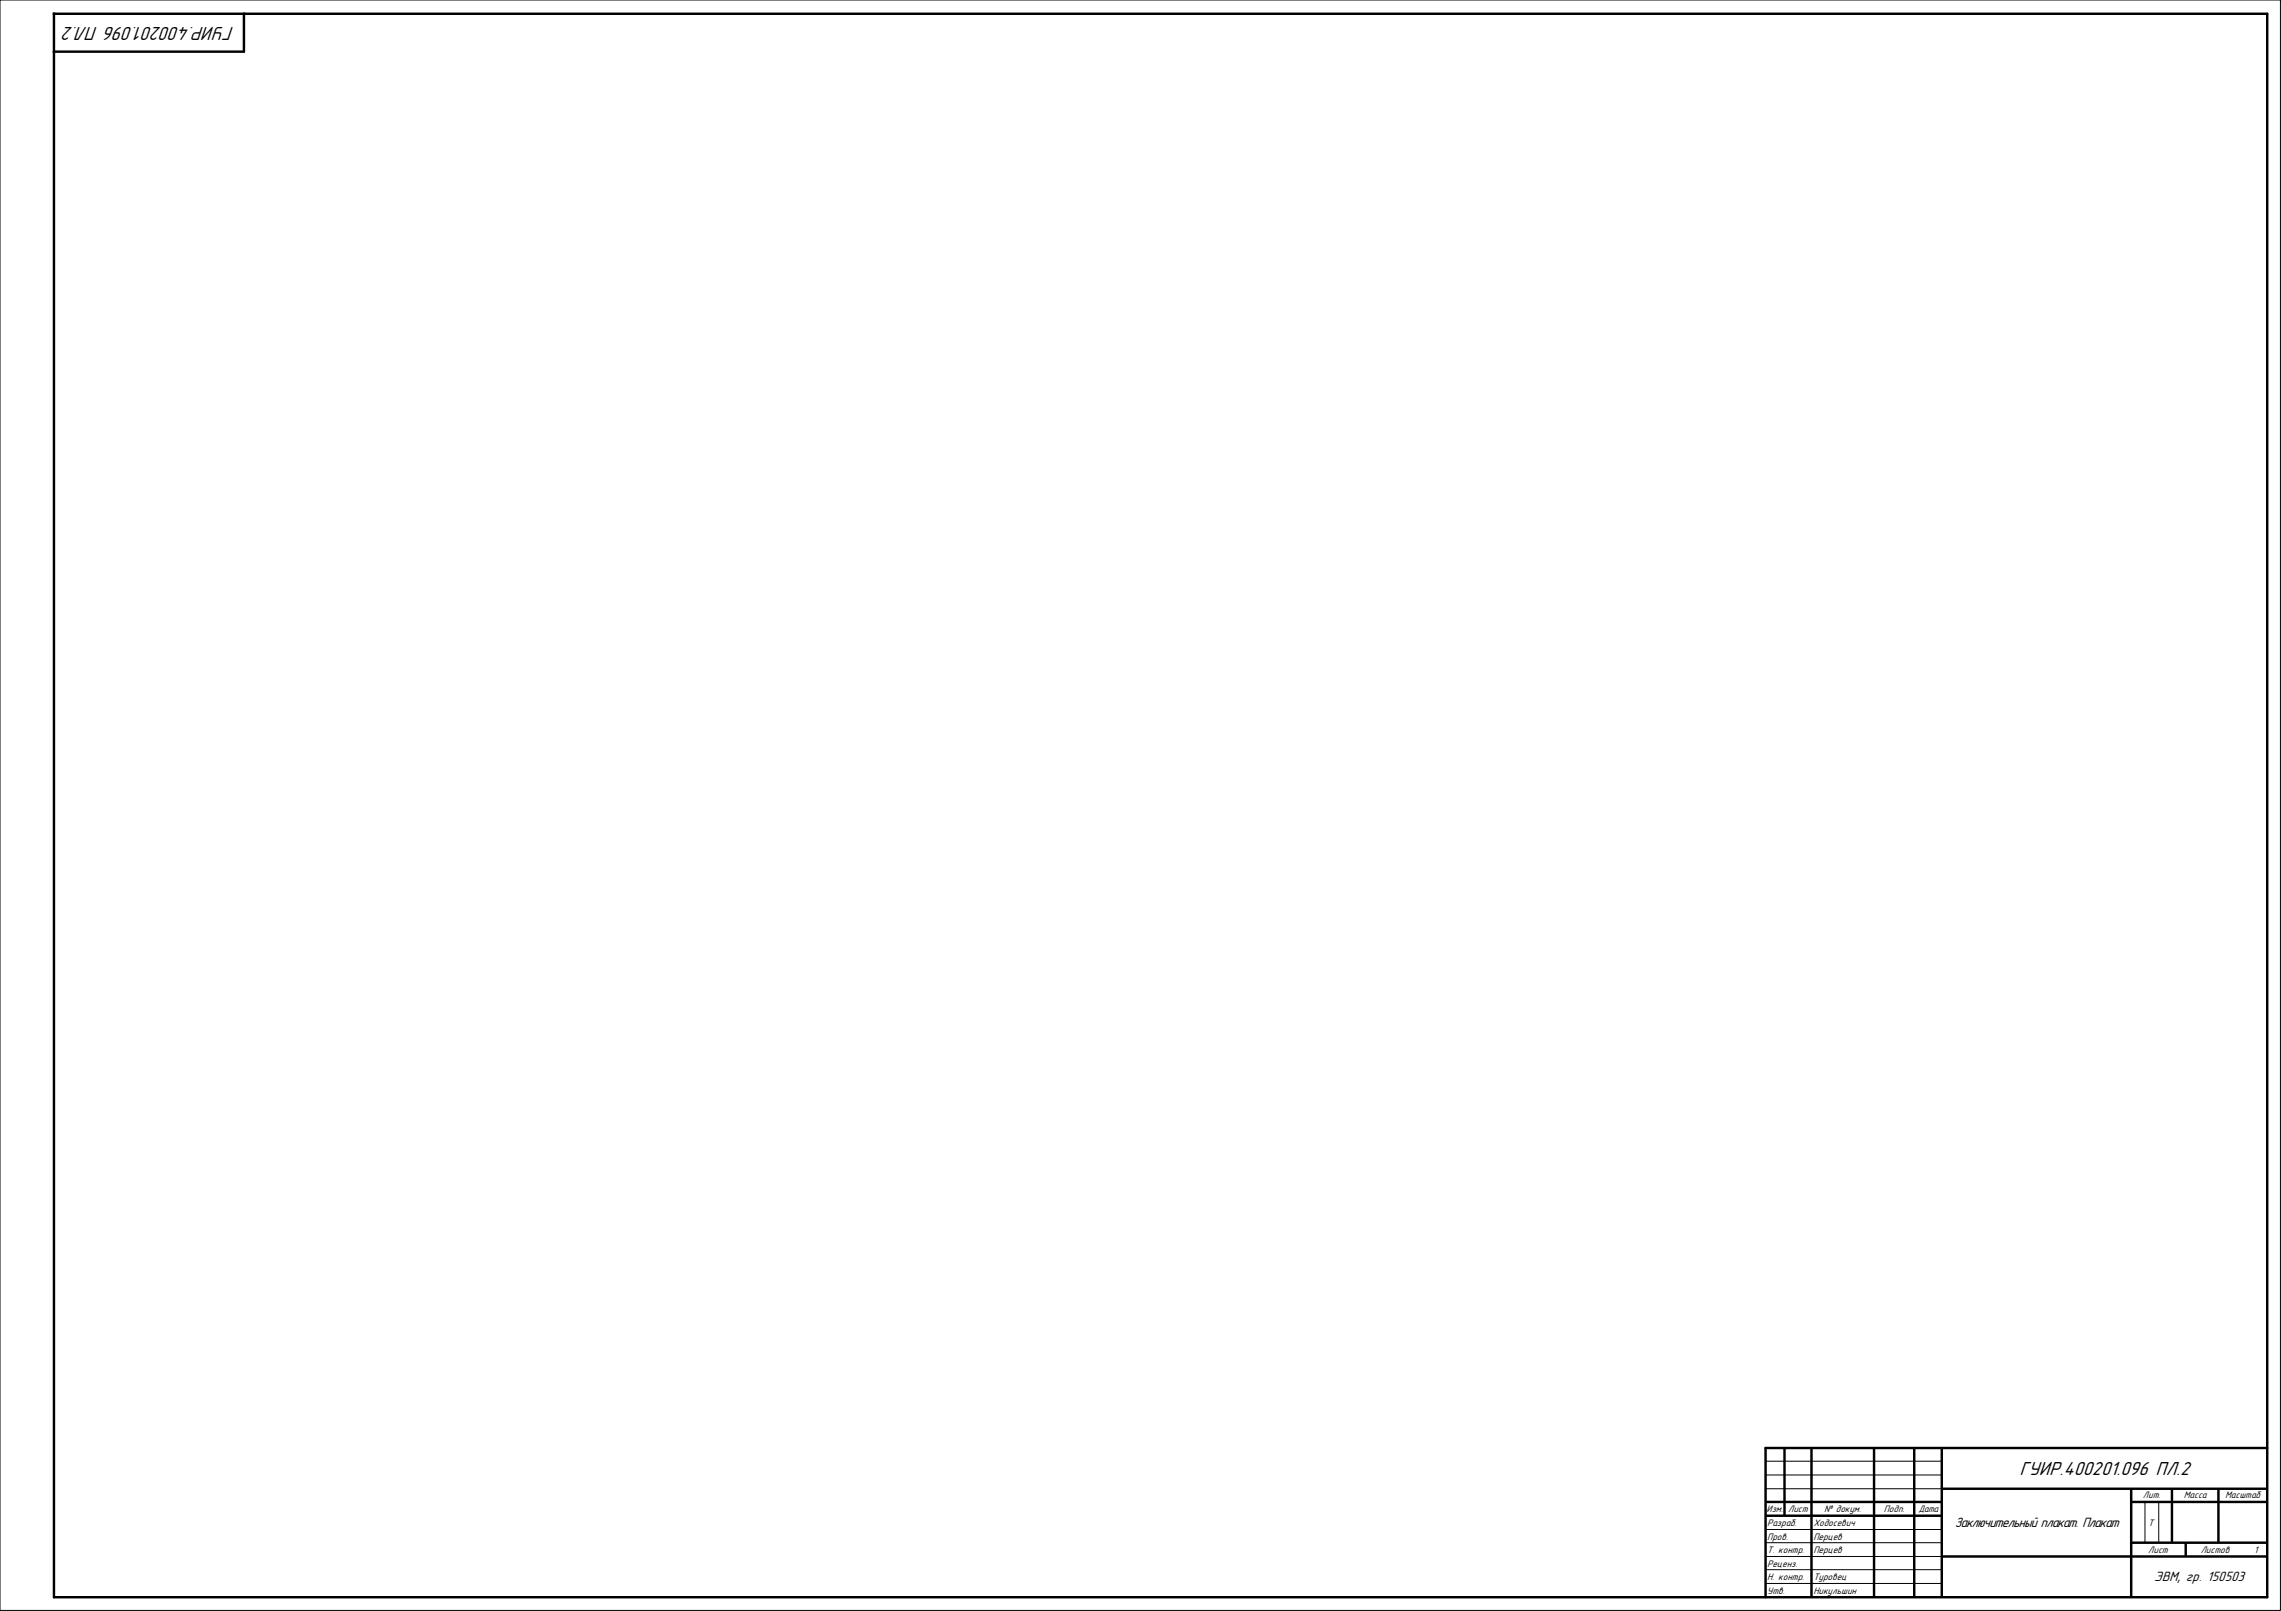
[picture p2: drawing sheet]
<svg xmlns="http://www.w3.org/2000/svg" width="841mm" height="594mm" viewBox="0 0 841 594" stroke-linecap="round" stroke-linejoin="round" font-family="sans-serif">
<defs><g id="words">
<g font-size="7.4">
<text x="86.3" y="9.9" transform="rotate(-180 86.3 9.9)">ГУИР.400201.096 ПЛ.2</text>
<text x="744.7" y="544">ГУИР.400201.096 ПЛ.2</text>
</g>
<g font-size="5.3">
<text x="720.9" y="563.1">Заключительный плакат. Плакат</text>
<text x="794.4" y="583">ЭВМ, гр. 150503</text>
</g>
<g font-size="3.7">
<text x="651.5" y="557.6">Изм.</text>
<text x="659.4" y="557.6">Лист</text>
<text x="672.7" y="557.6">№ докум.</text>
<text x="694.7" y="557.6">Подп.</text>
<text x="707.5" y="557.6">Дата</text>
<text x="790.3" y="552.5">Лит.</text>
<text x="805.3" y="552.5">Масса</text>
<text x="820.5" y="552.5">Масштаб</text>
<text x="651.7" y="562.9">Разраб.</text>
<text x="668.7" y="562.9">Ходосевич</text>
<text x="792.2" y="562.9">Т</text>
<text x="651.7" y="567.9">Пров.</text>
<text x="668.7" y="567.9">Перцев</text>
<text x="651.7" y="572.9">Т. контр.</text>
<text x="668.7" y="572.9">Перцев</text>
<text x="792.2" y="572.7">Лист</text>
<text x="811.6" y="572.7">Листов</text>
<text x="831.2" y="572.7">1</text>
<text x="651.7" y="577.9">Реценз.</text>
<text x="651.7" y="582.9">Н. контр.</text>
<text x="651.7" y="587.9">Утв.</text>
<text x="668.7" y="582.9">Туровец</text>
<text x="668.7" y="587.9">Никульшин</text>
</g>
</g></defs>
<path d="M19.9 5.1h816.2v584h-816.2zM90 5.1v14h-70.1M836.1 534h-185v55.1" fill="none" stroke="#000" stroke-width=".9"/>
<path d="M0 0h841v593.9h-841zM651.1 538.9h65M651.1 544h65M651.1 549.1h65M791 553.9v15.1M796.1 553.9v15.1M651.1 564.1h65M651.1 569h65M651.1 574h65M651.1 578.9h65M651.1 584h65" fill="none" stroke="#000" stroke-width=".37"/>
<g fill="none" stroke="#000" stroke-width=".9" stroke-linecap="butt">
<path d="M658.1 534v25M668 534v55.1M691.1 534v55.1M705.9 534v55.1M716.1 534v55.1M651.1 553.9h65M651.1 559h65M716.1 549.1h120M785.9 549.1v40M785.9 553.9h50.2M800.9 549.1v19.9M818.1 549.1v19.9"/>
<path d="M716.1 574h120M785.9 569h50.2M806 569v5"/>
</g>
<use href="#words"/>
</svg>
